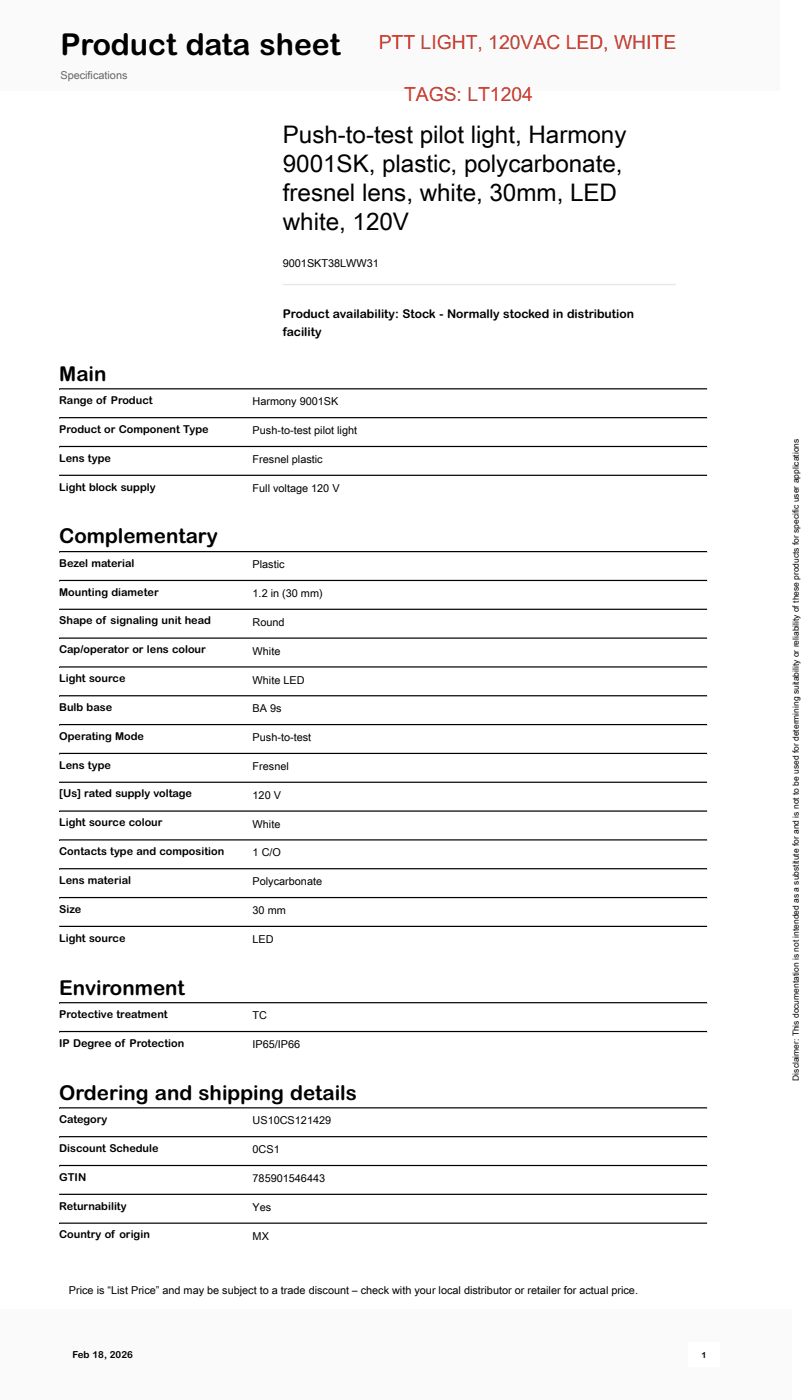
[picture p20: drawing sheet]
<svg xmlns="http://www.w3.org/2000/svg" width="177mm" height="307mm" viewBox="0 0 177 307" stroke-linecap="round" stroke-linejoin="round" font-family="sans-serif">
<defs><g id="words">
<text font-size="6.6" x="13.2" y="12.1">Product data sheet</text>
<g font-size="5.3">
<text x="61.9" y="31.2">Push-to-test pilot light, Harmony</text>
<text x="61.9" y="37.6">9001SK, plastic, polycarbonate,</text>
<text x="61.9" y="43.9">fresnel lens, white, 30mm, LED</text>
<text x="61.9" y="50.3">white, 120V</text>
</g>
<g font-size="4.5">
<text x="13" y="83.4">Main</text>
<text x="13" y="119">Complementary</text>
<text x="13" y="217.8">Environment</text>
<text x="13" y="240.8">Ordering and shipping details</text>
</g>
<g font-size="4.2" fill="#db3425">
<text x="82.9" y="10.6">PTT LIGHT, 120VAC LED, WHITE</text>
<text x="88.4" y="22.2">TAGS: LT1204</text>
</g>
<g font-size="2.6">
<text x="61.9" y="69.6">Product availability: Stock - Normally stocked in distribution</text>
<text x="61.9" y="73.6">facility</text>
</g>
<text font-size="2.4" fill="#626469" x="13.2" y="17.3">Specifications</text>
<g font-size="2.4">
<text x="61.9" y="58.5">9001SKT38LWW31</text>
<text x="13" y="88.5">Range of Product</text>
<text x="55.3" y="88.8">Harmony 9001SK</text>
<text x="13" y="94.8">Product or Component Type</text>
<text x="55.3" y="95.1">Push-to-test pilot light</text>
<text x="13" y="101.1">Lens type</text>
<text x="55.3" y="101.4">Fresnel plastic</text>
<text x="13" y="107.4">Light block supply</text>
<text x="55.3" y="107.7">Full voltage 120 V</text>
<text x="13" y="124.1">Bezel material</text>
<text x="55.3" y="124.4">Plastic</text>
<text x="13" y="130.4">Mounting diameter</text>
<text x="55.3" y="130.7">1.2 in (30 mm)</text>
<text x="13" y="136.7">Shape of signaling unit head</text>
<text x="55.3" y="137">Round</text>
<text x="13" y="143.1">Cap/operator or lens colour</text>
<text x="55.3" y="143.4">White</text>
<text x="13" y="149.4">Light source</text>
<text x="55.3" y="149.7">White LED</text>
<text x="13" y="155.7">Bulb base</text>
<text x="55.3" y="156">BA 9s</text>
<text x="13" y="162">Operating Mode</text>
<text x="55.3" y="162.3">Push-to-test</text>
<text x="13" y="168.3">Lens type</text>
<text x="55.3" y="168.6">Fresnel</text>
<text x="13" y="174.6">[Us] rated supply voltage</text>
<text x="55.3" y="174.9">120 V</text>
<text x="13" y="180.9">Light source colour</text>
<text x="55.3" y="181.2">White</text>
<text x="13" y="187.2">Contacts type and composition</text>
<text x="55.3" y="187.5">1 C/O</text>
<text x="13" y="193.6">Lens material</text>
<text x="55.3" y="193.9">Polycarbonate</text>
<text x="13" y="199.9">Size</text>
<text x="55.3" y="200.2">30 mm</text>
<text x="13" y="206.2">Light source</text>
<text x="55.3" y="206.5">LED</text>
<text x="13" y="222.9">Protective treatment</text>
<text x="55.3" y="223.2">TC</text>
<text x="13" y="229.2">IP Degree of Protection</text>
<text x="55.3" y="229.5">IP65/IP66</text>
<text x="13" y="245.9">Category</text>
<text x="55.3" y="246.2">US10CS121429</text>
<text x="13" y="252.2">Discount Schedule</text>
<text x="55.3" y="252.5">0CS1</text>
<text x="13" y="258.5">GTIN</text>
<text x="55.3" y="258.8">785901546443</text>
<text x="13" y="264.9">Returnability</text>
<text x="55.3" y="265.2">Yes</text>
<text x="13" y="271.2">Country of origin</text>
<text x="55.3" y="271.5">MX</text>
<text x="15.1" y="283.3">Price is “List Price” and may be subject to a trade discount – check with your local distributor or retailer for actual price.</text>
</g>
<text font-size="2.1" x="15.9" y="297.4">Feb 18, 2026</text>
<g font-size="1.9">
<text x="174.8" y="236.6" transform="rotate(-90 174.8 236.6)">Disclaimer: This documentation is not intended as a substitute for and is not to be used for determining suitability or reliability of these products for specific user applications</text>
<text x="153.6" y="297.3">1</text>
</g>
</g></defs>
<path d="M61.9 62.1l86 .1zM61.9 62.1h86v.3h-86z" fill-rule="evenodd" fill="#e7e6e6"/>
<g fill="#000">
<path d="M13 85.3h141.8zM13 85h141.8v.3h-141.8z" fill-rule="evenodd"/>
<path d="M13 91.6h141.8zM13 91.3h141.8v.3h-141.8z" fill-rule="evenodd"/>
<path d="M13 97.9l141.8 .1zM13 97.6h141.8v.4h-141.8z" fill-rule="evenodd"/>
<path d="M13 104.2l141.8 .1zM13 103.9h141.8v.4h-141.8z" fill-rule="evenodd"/>
<path d="M13 120.9l141.8 .1zM13 120.7h141.8v.3h-141.8z" fill-rule="evenodd"/>
<path d="M13 127.2l141.8 .1zM13 127h141.8v.3h-141.8z" fill-rule="evenodd"/>
<path d="M13 133.5l141.8 .1zM13 133.3h141.8v.3h-141.8z" fill-rule="evenodd"/>
<path d="M13 139.9h141.8zM13 139.6h141.8v.3h-141.8z" fill-rule="evenodd"/>
<path d="M13 146.2h141.8zM13 145.9h141.8v.3h-141.8z" fill-rule="evenodd"/>
<path d="M13 152.5h141.8zM13 152.2h141.8v.3h-141.8z" fill-rule="evenodd"/>
<path d="M13 158.8h141.8zM13 158.5h141.8v.3h-141.8z" fill-rule="evenodd"/>
<path d="M13 165.1l141.8 .1zM13 164.8h141.8v.4h-141.8z" fill-rule="evenodd"/>
<path d="M13 171.4l141.8 .1zM13 171.2h141.8v.3h-141.8z" fill-rule="evenodd"/>
<path d="M13 177.7l141.8 .1zM13 177.5h141.8v.3h-141.8z" fill-rule="evenodd"/>
<path d="M13 184.1h141.8zM13 183.8h141.8v.3h-141.8z" fill-rule="evenodd"/>
<path d="M13 190.4h141.8zM13 190.1h141.8v.3h-141.8z" fill-rule="evenodd"/>
<path d="M13 196.7h141.8zM13 196.4h141.8v.3h-141.8z" fill-rule="evenodd"/>
<path d="M13 203h141.8zM13 202.7h141.8v.3h-141.8z" fill-rule="evenodd"/>
<path d="M13 219.7h141.8zM13 219.4h141.8v.3h-141.8z" fill-rule="evenodd"/>
<path d="M13 226l141.8 .1zM13 225.7h141.8v.4h-141.8z" fill-rule="evenodd"/>
<path d="M13 242.7l141.8 .1zM13 242.5h141.8v.3h-141.8z" fill-rule="evenodd"/>
<path d="M13 249l141.8 .1zM13 248.8h141.8v.3h-141.8z" fill-rule="evenodd"/>
<path d="M13 255.3l141.8 .1zM13 255.1h141.8v.3h-141.8z" fill-rule="evenodd"/>
<path d="M13 261.7h141.8zM13 261.4h141.8v.3h-141.8z" fill-rule="evenodd"/>
<path d="M13 268h141.8zM13 267.7h141.8v.3h-141.8z" fill-rule="evenodd"/>
</g>
<path d="M18.2 26.9h39.8v39.8h-39.8z" fill="#fff"/>
<g fill="#fafafa">
<path d="M0 0h170.7v19.9h-170.7z"/>
<path d="M0 286.7h173.4v19.9h-173.4z"/>
<path d="M63.6 286.7h30.3v19.9h-30.3z"/>
<path d="M150.8 286.7h6.7v19.9h-6.7z"/>
</g>
<path d="M150.8 293.9h6.7v5.4h-6.7z" fill="#fff"/>
<use href="#words"/>
</svg>
